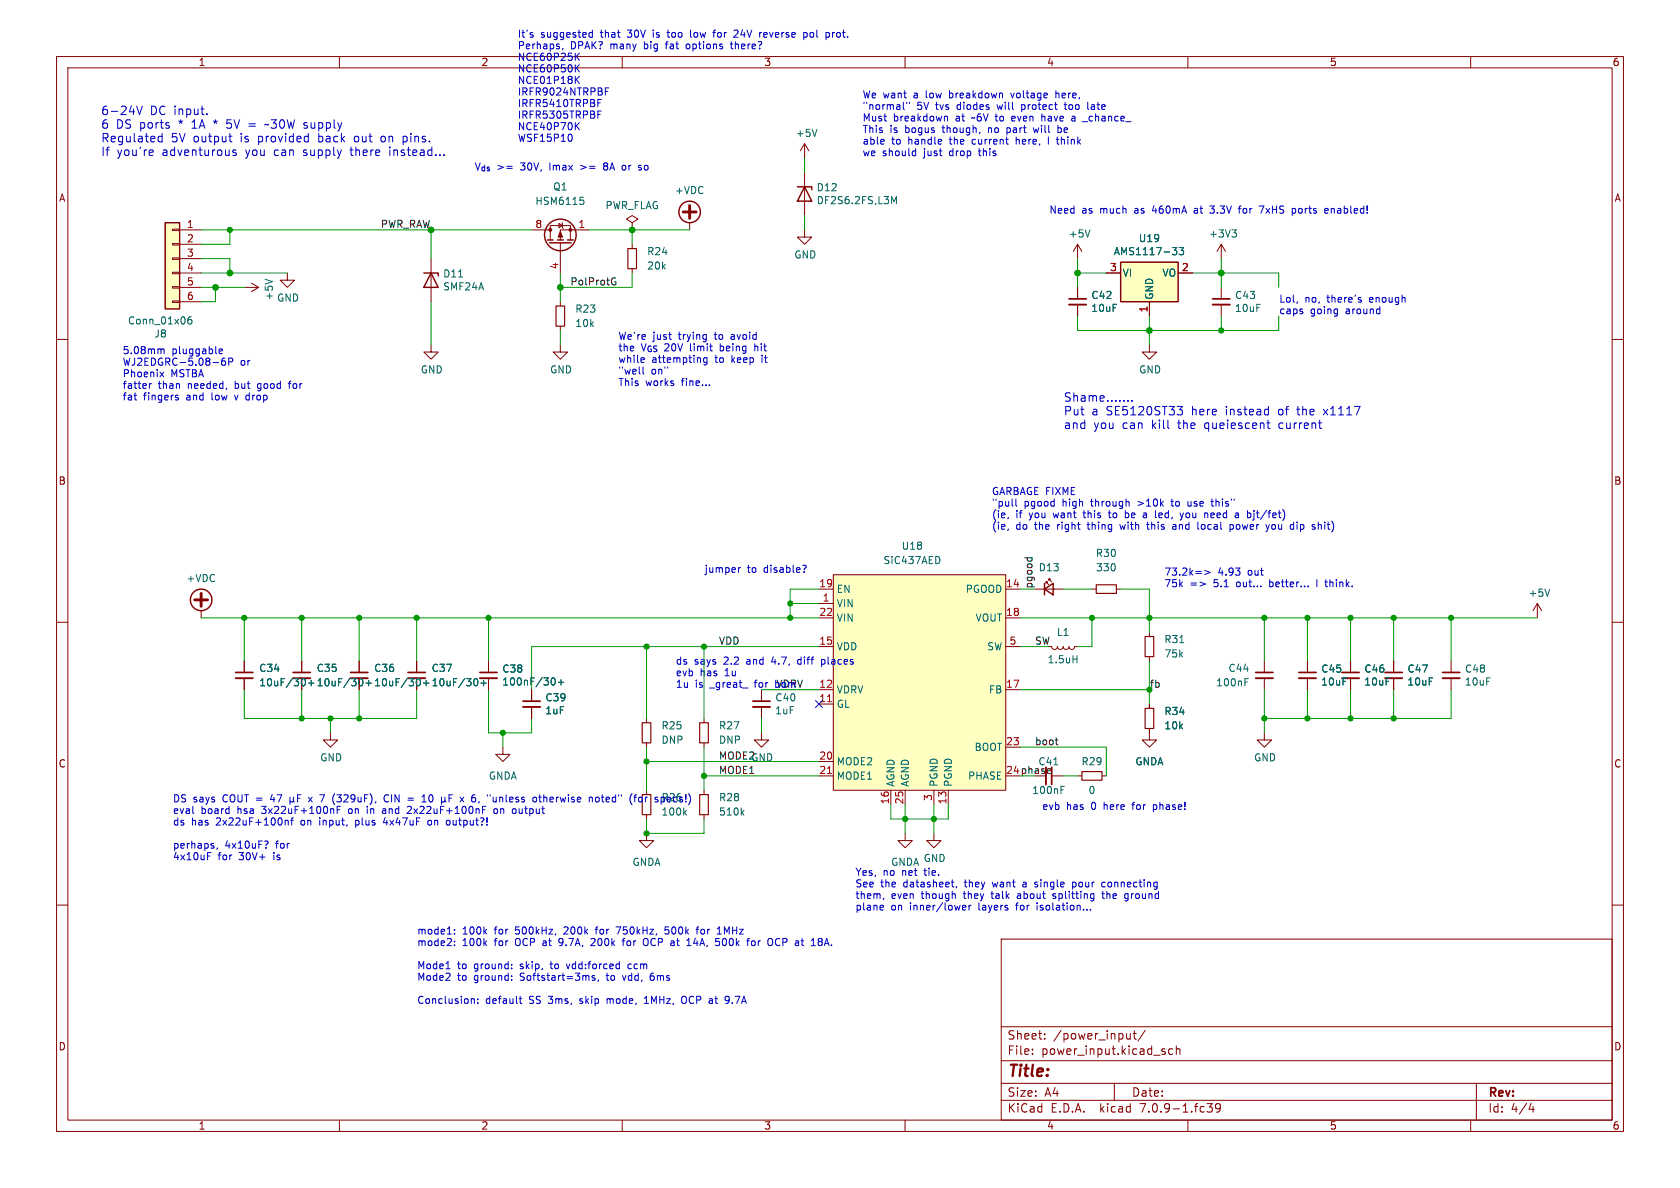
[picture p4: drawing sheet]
<svg xmlns="http://www.w3.org/2000/svg" width="297mm" height="210mm" viewBox="0 0 297 210" stroke-linecap="round" stroke-linejoin="round" font-family="sans-serif">
<defs><g id="words">
<text font-size="2.8" fill="#840000" x="178" y="190.9">Title:</text>
<g font-size="2.1" fill="#0000c2">
<text x="17.8" y="20.4">6-24V</text>
<text x="17.8" y="22.9">6</text>
<text x="20.5" y="22.9">DS ports</text>
<text x="26.5" y="20.4">DC input.</text>
<text x="31.7" y="22.9">*</text>
<text x="34.2" y="22.9">1A *</text>
<text x="40.6" y="22.9">5V =</text>
<text x="47.8" y="22.9">~30W supply</text>
<text x="17.8" y="25.3">Regulated</text>
<text x="17.8" y="27.7">If</text>
<text x="20.6" y="27.7">you're</text>
<text x="28.7" y="27.7">adventurous</text>
<text x="30.2" y="25.3">5V output</text>
<text x="42.7" y="25.3">is</text>
<text x="43.6" y="27.7">you</text>
<text x="45.9" y="25.3">provided</text>
<text x="48.7" y="27.7">can</text>
<text x="54" y="27.7">supply</text>
<text x="56.7" y="25.3">back</text>
<text x="62.6" y="27.7">there</text>
<text x="63.2" y="25.3">out</text>
<text x="68.1" y="25.3">on</text>
<text x="69.6" y="27.7">instead...</text>
<text x="72.1" y="25.3">pins.</text>
<text x="188" y="71.1">Shame.......</text>
<text x="188" y="73.5">Put</text>
<text x="188" y="76">and</text>
<text x="193" y="73.5">a</text>
<text x="193.3" y="76">you</text>
<text x="195.6" y="73.5">SE5120ST33</text>
<text x="198.5" y="76">can</text>
<text x="203.8" y="76">kill</text>
<text x="208.6" y="76">the</text>
<text x="210.8" y="73.5">here</text>
<text x="213.4" y="76">queiescent</text>
<text x="217" y="73.5">instead</text>
<text x="226.4" y="73.5">of</text>
<text x="226.7" y="76">current</text>
<text x="229.9" y="73.5">the</text>
<text x="234.7" y="73.5">x1117</text>
</g>
<g font-size="2.1" fill="#840000">
<text x="178" y="184">Sheet:</text>
<text x="186.2" y="184">/power_input/</text>
<text x="178" y="186.7">File:</text>
<text x="184.1" y="186.7">power_input.kicad_sch</text>
<text x="178" y="196.9">KiCad</text>
<text x="178" y="194.1">Size:</text>
<text x="184.7" y="194.1">A4</text>
<text x="185.7" y="196.9">E.D.A.</text>
<text x="194.6" y="196.9">kicad</text>
<text x="200" y="194.1">Date:</text>
<text x="201.8" y="196.9">7.0.9-1.fc39</text>
<text x="263" y="194.3">Rev:</text>
<text x="263" y="196.9">Id:</text>
<text x="267.1" y="196.9">4/4</text>
</g>
<g font-size="1.8" fill="#840000">
<text x="35" y="11.9">1</text>
<text x="85" y="11.9">2</text>
<text x="135" y="11.9">3</text>
<text x="185" y="11.9">4</text>
<text x="235" y="11.9">5</text>
<text x="285" y="11.9">6</text>
<text x="10.3" y="35.9">A</text>
<text x="285.3" y="35.9">A</text>
<text x="10.3" y="85.9">B</text>
<text x="285.3" y="85.9">B</text>
<text x="55.9" y="121.5">10uF/30+</text>
<text x="10.3" y="135.9">C</text>
<text x="285.3" y="135.9">C</text>
<text x="10.3" y="185.9">D</text>
<text x="285.3" y="185.9">D</text>
<text x="35" y="199.9">1</text>
<text x="85" y="199.9">2</text>
<text x="135" y="199.9">3</text>
<text x="185" y="199.9">4</text>
<text x="235" y="199.9">5</text>
<text x="285" y="199.9">6</text>
</g>
<g font-size="1.8" fill="#0000c2">
<text x="91.4" y="6.7">It's</text>
<text x="91.4" y="8.8">Perhaps,</text>
<text x="91.4" y="10.8">NCE60P25K</text>
<text x="95.6" y="6.7">suggested</text>
<text x="100.8" y="8.8">DPAK?</text>
<text x="106.3" y="6.7">that</text>
<text x="108" y="8.8">many</text>
<text x="111.2" y="6.7">30V</text>
<text x="114.1" y="8.8">big</text>
<text x="115.9" y="6.7">is</text>
<text x="118.2" y="8.8">fat</text>
<text x="118.7" y="6.7">too</text>
<text x="122" y="8.8">options</text>
<text x="122.9" y="6.7">low</text>
<text x="127.2" y="6.7">for</text>
<text x="130.1" y="8.8">there?</text>
<text x="131" y="6.7">24V</text>
<text x="135.7" y="6.7">reverse</text>
<text x="143.7" y="6.7">pol</text>
<text x="147.9" y="6.7">prot.</text>
<text x="91.4" y="12.9">NCE60P50K</text>
<text x="91.4" y="14.9">NCE01P18K</text>
<text x="91.4" y="17">IRFR9024NTRPBF</text>
<text x="152.4" y="17.5">We want</text>
<text x="161.6" y="17.5">a</text>
<text x="164" y="17.5">low</text>
<text x="168.3" y="17.5">breakdown</text>
<text x="179.4" y="17.5">voltage</text>
<text x="187.5" y="17.5">here,</text>
<text x="91.4" y="19">IRFR5410TRPBF</text>
<text x="91.4" y="21.1">IRFR5305TRPBF</text>
<text x="91.4" y="23.1">NCE40P70K</text>
<text x="152.4" y="19.5">&quot;normal&quot;</text>
<text x="152.4" y="21.6">Must</text>
<text x="152.4" y="23.6">This</text>
<text x="157.3" y="23.6">is</text>
<text x="157.9" y="21.6">breakdown</text>
<text x="160.1" y="23.6">bogus</text>
<text x="162.1" y="19.5">5V</text>
<text x="165.6" y="19.5">tvs</text>
<text x="166.9" y="23.6">though,</text>
<text x="169.1" y="21.6">at</text>
<text x="169.5" y="19.5">diodes</text>
<text x="172.1" y="21.6">~6V to</text>
<text x="175.2" y="23.6">no</text>
<text x="176.8" y="19.5">will</text>
<text x="178.6" y="23.6">part</text>
<text x="179.5" y="21.6">even</text>
<text x="181.2" y="19.5">protect</text>
<text x="183.6" y="23.6">will</text>
<text x="185" y="21.6">have</text>
<text x="188.1" y="23.6">be</text>
<text x="189.1" y="19.5">too</text>
<text x="190.5" y="21.6">a</text>
<text x="192.9" y="21.6">_chance_</text>
<text x="193.3" y="19.5">late</text>
<text x="91.4" y="25.2">WSF15P10</text>
<text x="152.4" y="25.6">able</text>
<text x="152.4" y="27.7">we</text>
<text x="156" y="27.7">should</text>
<text x="157.6" y="25.6">to</text>
<text x="160.7" y="25.6">handle</text>
<text x="163.5" y="27.7">just</text>
<text x="168.1" y="27.7">drop</text>
<text x="168.2" y="25.6">the</text>
<text x="172.3" y="25.6">current</text>
<text x="173.5" y="27.7">this</text>
<text x="180.3" y="25.6">here,</text>
<text x="187.9" y="25.6">think</text>
<text x="83.8" y="30.2">V_{ds}</text>
<text x="87.8" y="30.2">&gt;=</text>
<text x="92.1" y="30.2">30V,</text>
<text x="97.4" y="30.2">Imax</text>
<text x="103.1" y="30.2">&gt;=</text>
<text x="107.4" y="30.2">8A</text>
<text x="110.9" y="30.2">or</text>
<text x="114" y="30.2">so</text>
<text x="185.4" y="37.9">Need</text>
<text x="191.2" y="37.9">as</text>
<text x="194.6" y="37.9">much</text>
<text x="200.8" y="37.9">as</text>
<text x="204.2" y="37.9">460mA</text>
<text x="211.8" y="37.9">at</text>
<text x="214.8" y="37.9">3.3V</text>
<text x="220.1" y="37.9">for</text>
<text x="223.9" y="37.9">7xHS</text>
<text x="229.9" y="37.9">ports</text>
<text x="235.9" y="37.9">enabled!</text>
<text x="226.1" y="53.6">Lol,</text>
<text x="230.7" y="53.6">no,</text>
<text x="234.8" y="53.6">there's</text>
<text x="242.4" y="53.6">enough</text>
<text x="226.1" y="55.6">caps</text>
<text x="231.6" y="55.6">going</text>
<text x="238" y="55.6">around</text>
<text x="21.6" y="62.7">5.08mm</text>
<text x="21.6" y="64.7">WJ2EDGRC-5.08-6P</text>
<text x="30.4" y="62.7">pluggable</text>
<text x="42.5" y="64.7">or</text>
<text x="109.2" y="60.2">We're</text>
<text x="109.2" y="62.2">the</text>
<text x="109.2" y="64.2">while</text>
<text x="113.4" y="62.2">V_{GS}</text>
<text x="115.2" y="64.2">attempting</text>
<text x="115.4" y="60.2">just</text>
<text x="117.6" y="62.2">20V</text>
<text x="120.1" y="60.2">trying</text>
<text x="122.3" y="62.2">limit</text>
<text x="126.6" y="64.2">to</text>
<text x="126.6" y="60.2">to</text>
<text x="127.7" y="62.2">being</text>
<text x="129.6" y="64.2">keep</text>
<text x="129.7" y="60.2">avoid</text>
<text x="134.1" y="62.2">hit</text>
<text x="135.1" y="64.2">it</text>
<text x="21.6" y="66.8">Phoenix</text>
<text x="21.6" y="68.8">fatter</text>
<text x="21.6" y="70.9">fat</text>
<text x="25.4" y="70.9">fingers</text>
<text x="28" y="68.8">than</text>
<text x="30.2" y="66.8">MSTBA</text>
<text x="33.1" y="70.9">and</text>
<text x="33.3" y="68.8">needed,</text>
<text x="37.7" y="70.9">low</text>
<text x="41.8" y="68.8">but</text>
<text x="42" y="70.9">v</text>
<text x="44.1" y="70.9">drop</text>
<text x="46" y="68.8">good</text>
<text x="51.8" y="68.8">for</text>
<text x="109.2" y="66.3">&quot;well</text>
<text x="109.2" y="68.3">This</text>
<text x="114.1" y="68.3">works</text>
<text x="115.1" y="66.3">on&quot;</text>
<text x="120.6" y="68.3">fine...</text>
<text x="175.3" y="87.6">GARBAGE FIXME</text>
<text x="175.3" y="89.6">&quot;pull</text>
<text x="181" y="89.6">pgood</text>
<text x="187.9" y="89.6">high</text>
<text x="193.2" y="89.6">through</text>
<text x="201.6" y="89.6">&gt;10k</text>
<text x="207.8" y="89.6">to</text>
<text x="210.8" y="89.6">use</text>
<text x="215.3" y="89.6">this&quot;</text>
<text x="175.3" y="91.7">(ie,</text>
<text x="175.3" y="93.7">(ie,</text>
<text x="179.6" y="91.7">if</text>
<text x="179.6" y="93.7">do</text>
<text x="182.1" y="91.7">you</text>
<text x="183" y="93.7">the</text>
<text x="186.5" y="91.7">want</text>
<text x="187.2" y="93.7">right</text>
<text x="192" y="91.7">this</text>
<text x="192.8" y="93.7">thing</text>
<text x="196.7" y="91.7">to</text>
<text x="198.7" y="93.7">with</text>
<text x="199.8" y="91.7">be</text>
<text x="203.2" y="91.7">a</text>
<text x="203.7" y="93.7">this</text>
<text x="205.5" y="91.7">led,</text>
<text x="208.4" y="93.7">and</text>
<text x="210.2" y="91.7">you</text>
<text x="213" y="93.7">local</text>
<text x="214.6" y="91.7">need</text>
<text x="218.9" y="93.7">power</text>
<text x="220.3" y="91.7">a</text>
<text x="222.6" y="91.7">bjt/fet)</text>
<text x="225.6" y="93.7">you</text>
<text x="230" y="93.7">dip</text>
<text x="234.1" y="93.7">shit)</text>
<text x="124.5" y="101.4">jumper</text>
<text x="132.1" y="101.4">to</text>
<text x="135.1" y="101.4">disable?</text>
<text x="205.7" y="101.8">73.2k=&gt;</text>
<text x="215.3" y="101.8">4.93</text>
<text x="220.7" y="101.8">out</text>
<text x="205.7" y="103.9">75k</text>
<text x="210.4" y="103.9">=&gt;</text>
<text x="214.7" y="103.9">5.1</text>
<text x="218.9" y="103.9">out...</text>
<text x="224.9" y="103.9">better...</text>
<text x="235.2" y="103.9">think.</text>
<text x="119.4" y="117.6">ds</text>
<text x="119.4" y="119.6">evb</text>
<text x="122.7" y="117.6">says</text>
<text x="123.8" y="119.6">has</text>
<text x="128.1" y="117.6">2.2</text>
<text x="128.3" y="119.6">1u</text>
<text x="132.3" y="117.6">and</text>
<text x="136.9" y="117.6">4.7,</text>
<text x="141.7" y="117.6">diff</text>
<text x="146.1" y="117.6">places</text>
<text x="119.4" y="121.7">1u</text>
<text x="122.9" y="121.7">is</text>
<text x="125.7" y="121.7">_great_</text>
<text x="133.7" y="121.7">for</text>
<text x="137.5" y="121.7">bom</text>
<text x="30.5" y="141.9">DS says</text>
<text x="30.5" y="144">eval</text>
<text x="35.5" y="144">board</text>
<text x="39.5" y="141.9">COUT =</text>
<text x="42.1" y="144">hsa</text>
<text x="46.6" y="144">3x22uF+100nF</text>
<text x="48.3" y="141.9">47</text>
<text x="55.5" y="141.9">x</text>
<text x="60" y="141.9">(329uF),</text>
<text x="62.1" y="144">on</text>
<text x="65.5" y="144">in</text>
<text x="68.5" y="144">and</text>
<text x="69.4" y="141.9">CIN</text>
<text x="73.1" y="144">2x22uF+100nF</text>
<text x="73.8" y="141.9">=</text>
<text x="76.5" y="141.9">10</text>
<text x="83.7" y="141.9">x</text>
<text x="88.6" y="144">on</text>
<text x="88.9" y="141.9">&quot;unless</text>
<text x="92.1" y="144">output</text>
<text x="97.1" y="141.9">otherwise</text>
<text x="107.2" y="141.9">noted&quot;</text>
<text x="114.6" y="141.9">(forR26specs!)</text>
<text x="184.1" y="143.3">evb</text>
<text x="188.5" y="143.3">has</text>
<text x="193" y="143.3">0</text>
<text x="195.4" y="143.3">here</text>
<text x="200.7" y="143.3">for</text>
<text x="204.5" y="143.3">phase!</text>
<text x="30.5" y="146">ds</text>
<text x="33.8" y="146">has</text>
<text x="38.3" y="146">2x22uF+100nf</text>
<text x="53.5" y="146">on</text>
<text x="56.9" y="146">input,</text>
<text x="63.5" y="146">plus</text>
<text x="68.6" y="146">4x47uF</text>
<text x="76.7" y="146">on</text>
<text x="80.2" y="146">output?!</text>
<text x="30.5" y="150.1">perhaps,</text>
<text x="30.5" y="152.2">4x10uF</text>
<text x="38.5" y="152.2">for</text>
<text x="39.8" y="150.1">4x10uF?</text>
<text x="42.4" y="152.2">30V+</text>
<text x="48.6" y="152.2">is</text>
<text x="48.9" y="150.1">for</text>
<text x="151.1" y="154.9">Yes,</text>
<text x="156.1" y="154.9">no</text>
<text x="159.6" y="154.9">net</text>
<text x="163.7" y="154.9">tie.</text>
<text x="151.1" y="157">See</text>
<text x="151.1" y="159">them,</text>
<text x="151.1" y="161">plane</text>
<text x="155.7" y="157">the</text>
<text x="157.5" y="161">on</text>
<text x="157.6" y="159">even</text>
<text x="159.8" y="157">datasheet,</text>
<text x="161" y="161">inner/lower</text>
<text x="163" y="159">though</text>
<text x="170.7" y="159">they</text>
<text x="170.8" y="157">they</text>
<text x="173.3" y="161">layers</text>
<text x="175.8" y="159">talk</text>
<text x="176" y="157">want</text>
<text x="180.1" y="161">for</text>
<text x="180.5" y="159">about</text>
<text x="181.5" y="157">a</text>
<text x="183.8" y="157">single</text>
<text x="184" y="161">isolation...</text>
<text x="187" y="159">splitting</text>
<text x="190.7" y="157">pour</text>
<text x="196" y="159">the</text>
<text x="196.1" y="157">connecting</text>
<text x="200.1" y="159">ground</text>
<text x="73.7" y="165.3">mode1:</text>
<text x="73.7" y="167.3">mode2:</text>
<text x="81.7" y="165.3">100k</text>
<text x="81.7" y="167.3">100k</text>
<text x="87.6" y="165.3">for</text>
<text x="87.6" y="167.3">for</text>
<text x="91.4" y="165.3">500kHz,</text>
<text x="91.4" y="167.3">OCP at</text>
<text x="99.5" y="167.3">9.7A,</text>
<text x="100.2" y="165.3">200k</text>
<text x="105.4" y="167.3">200k</text>
<text x="106" y="165.3">for</text>
<text x="109.8" y="165.3">750kHz,</text>
<text x="111.2" y="167.3">for</text>
<text x="115" y="167.3">OCP at</text>
<text x="118.6" y="165.3">500k</text>
<text x="123.1" y="167.3">14A,</text>
<text x="124.5" y="165.3">for</text>
<text x="128.3" y="165.3">1MHz</text>
<text x="128.4" y="167.3">500k</text>
<text x="134.2" y="167.3">for</text>
<text x="138" y="167.3">OCP at</text>
<text x="146.1" y="167.3">18A.</text>
<text x="73.7" y="171.4">Mode1</text>
<text x="73.7" y="173.5">Mode2</text>
<text x="80.9" y="171.4">to</text>
<text x="80.9" y="173.5">to</text>
<text x="83.9" y="171.4">ground:</text>
<text x="83.9" y="173.5">ground:</text>
<text x="92.2" y="171.4">skip,</text>
<text x="92.2" y="173.5">Softstart=3ms,</text>
<text x="97.8" y="171.4">to</text>
<text x="100.9" y="171.4">vdd:forced</text>
<text x="107.7" y="173.5">to</text>
<text x="110.8" y="173.5">vdd,</text>
<text x="111.9" y="171.4">ccm</text>
<text x="115.8" y="173.5">6ms</text>
<text x="73.7" y="177.6">Conclusion:</text>
<text x="85.8" y="177.6">default</text>
<text x="93.7" y="177.6">SS 3ms,</text>
<text x="103" y="177.6">skip</text>
<text x="107.9" y="177.6">mode,</text>
<text x="114.8" y="177.6">1MHz,</text>
<text x="121.6" y="177.6">OCP at</text>
<text x="129.7" y="177.6">9.7A</text>
</g>
<g font-size="1.8" fill="#006464">
<text x="140.6" y="24.4">+5V</text>
<text x="97.7" y="33.9">Q1</text>
<text x="119.2" y="34.5">+VDC</text>
<text x="144.3" y="34">D12</text>
<text x="94.5" y="36.4">HSM6115</text>
<text x="106.9" y="37.2">PWR_FLAG</text>
<text x="144.3" y="36.3">DF2S6.2FS,L3M</text>
<text x="114.3" y="47.9">20k</text>
<text x="114.3" y="45.3">R24</text>
<text x="140.3" y="45.9">GND</text>
<text x="188.8" y="42.2">+5V</text>
<text x="196.8" y="45.3">AMS1117-33</text>
<text x="201.2" y="43">U19</text>
<text x="213.6" y="42.2">+3V3</text>
<text x="48.4" y="53.2" transform="rotate(-90 48.4 53.2)">+5V</text>
<text x="48.9" y="53.5">GND</text>
<text x="78.2" y="51.5">SMF24A</text>
<text x="78.2" y="49.3">D11</text>
<text x="192.8" y="53.1">C42</text>
<text x="198.4" y="49.1">VI</text>
<text x="204.1" y="53.1" transform="rotate(-90 204.1 53.1)">GND</text>
<text x="205.4" y="49.1">VO</text>
<text x="218.2" y="53.1">C43</text>
<text x="22.5" y="57.6">Conn_01x06</text>
<text x="27.2" y="59.9">J8</text>
<text x="101.6" y="58">10k</text>
<text x="101.6" y="55.5">R23</text>
<text x="192.8" y="55.3">10uF</text>
<text x="218.2" y="55.3">10uF</text>
<text x="74.3" y="66.2">GND</text>
<text x="97.2" y="66.2">GND</text>
<text x="201.3" y="66.2">GND</text>
<text x="156.1" y="99.9">SiC437AED</text>
<text x="159.3" y="97.4">U18</text>
<text x="183.5" y="101.2">D13</text>
<text x="193.6" y="98.7">R30</text>
<text x="193.7" y="101.2">330</text>
<text x="32.9" y="103.1">+VDC</text>
<text x="147.8" y="105">EN</text>
<text x="147.8" y="107.5">VIN</text>
<text x="170.6" y="105">PGOOD</text>
<text x="270.1" y="105.7">+5V</text>
<text x="147.8" y="110.1">VIN</text>
<text x="172.4" y="110.1">VOUT</text>
<text x="186.7" y="112.6">L1</text>
<text x="205.7" y="113.9">R31</text>
<text x="45.7" y="119">C34</text>
<text x="55.9" y="119">C35</text>
<text x="66" y="119">C36</text>
<text x="76.2" y="119">C37</text>
<text x="88.7" y="119.1">C38</text>
<text x="147.8" y="115.2">VDD</text>
<text x="174.4" y="115.2">SW</text>
<text x="185.1" y="117.5">1.5uH</text>
<text x="205.7" y="116.4">75k</text>
<text x="217.1" y="119">C44</text>
<text x="233.5" y="119.1">C45</text>
<text x="241.1" y="119.1">C46</text>
<text x="248.7" y="119.1">C47</text>
<text x="258.9" y="119.1">C48</text>
<text x="45.7" y="121.5">10uF/30+</text>
<text x="66" y="121.5">10uF/30+</text>
<text x="76.2" y="121.5">10uF/30+</text>
<text x="88.7" y="121.4">100nF/30+</text>
<text x="96.3" y="124.2">C39</text>
<text x="137" y="124.2">C40</text>
<text x="147.8" y="125.3">GL</text>
<text x="147.8" y="122.8">VDRV</text>
<text x="174.7" y="122.8">FB</text>
<text x="214.9" y="121.5">100nF</text>
<text x="233.5" y="121.4">10uF</text>
<text x="241.1" y="121.4">10uF</text>
<text x="248.7" y="121.4">10uF</text>
<text x="258.9" y="121.4">10uF</text>
<text x="96.3" y="126.5">1uF</text>
<text x="116.8" y="131.7">DNP</text>
<text x="116.8" y="129.1">R25</text>
<text x="127" y="131.7">DNP</text>
<text x="127" y="129.1">R27</text>
<text x="136.9" y="126.5">1uF</text>
<text x="205.7" y="129.1">10k</text>
<text x="205.7" y="126.6">R34</text>
<text x="56.5" y="134.8">GND</text>
<text x="147.8" y="135.5">MODE2</text>
<text x="172.2" y="132.9">BOOT</text>
<text x="191.1" y="135.5">R29</text>
<text x="200.6" y="135.5">GNDA</text>
<text x="221.6" y="134.8">GND</text>
<text x="86.3" y="138">GNDA</text>
<text x="127" y="141.8">R28</text>
<text x="147.8" y="138">MODE1</text>
<text x="158.3" y="139.2" transform="rotate(-90 158.3 139.2)">AGND</text>
<text x="160.9" y="139.2" transform="rotate(-90 160.9 139.2)">AGND</text>
<text x="166" y="139.2" transform="rotate(-90 166 139.2)">PGND</text>
<text x="168.5" y="139.2" transform="rotate(-90 168.5 139.2)">PGND</text>
<text x="171" y="138">PHASE</text>
<text x="182.4" y="140.6">100nF</text>
<text x="192.3" y="140.6">0</text>
<text x="116.8" y="144.4">100k</text>
<text x="127" y="144.4">510k</text>
<text x="111.7" y="153.3">GNDA</text>
<text x="157.4" y="153.3">GNDA</text>
<text x="163.2" y="152.6">GND</text>
</g>
<g font-size="1.8" fill="#a90000">
<text x="32.9" y="40.4">1</text>
<text x="94.5" y="40.4">8</text>
<text x="102.2" y="40.4">1</text>
<text x="32.9" y="42.9">2</text>
<text x="32.9" y="45.5">3</text>
<text x="98.8" y="47.7" transform="rotate(-90 98.8 47.7)">4</text>
<text x="32.9" y="48">4</text>
<text x="32.9" y="50.5">5</text>
<text x="32.9" y="53.1">6</text>
<text x="196.1" y="48">3</text>
<text x="208.8" y="48">2</text>
<text x="202.9" y="55.3" transform="rotate(-90 202.9 55.3)">1</text>
<text x="144.7" y="103.9">19</text>
<text x="145.3" y="106.4">1</text>
<text x="177.8" y="103.9">14</text>
<text x="144.7" y="109">22</text>
<text x="177.8" y="109">18</text>
<text x="144.7" y="114">15</text>
<text x="178.4" y="114">5</text>
<text x="144.7" y="124.2">11</text>
<text x="144.7" y="121.7">12</text>
<text x="177.8" y="121.7">17</text>
<text x="177.8" y="131.8">23</text>
<text x="144.7" y="134.4">20</text>
<text x="144.7" y="136.9">21</text>
<text x="157.2" y="142.3" transform="rotate(-90 157.2 142.3)">16</text>
<text x="159.8" y="142.3" transform="rotate(-90 159.8 142.3)">25</text>
<text x="164.8" y="141.7" transform="rotate(-90 164.8 141.7)">3</text>
<text x="167.4" y="142.3" transform="rotate(-90 167.4 142.3)">13</text>
</g>
<g font-size="1.8" fill="#009600">
<text x="67.2" y="40.4">PWR_RAW</text>
<text x="177.8" y="136.9">24 phase</text>
</g>
<g font-size="1.8" fill="#0f0f0f">
<text x="100.7" y="50.5">PolProtG</text>
<text x="182.6" y="104.1" transform="rotate(-90 182.6 104.1)">pgood</text>
<text x="127" y="114">VDD</text>
<text x="182.9" y="114">SW</text>
<text x="203.2" y="121.7">fb</text>
<text x="182.9" y="131.8">boot</text>
<text x="127" y="136.9">MODE1</text>
<text x="127" y="134.4">MODE2GND</text>
<text x="183.5" y="135.5">C41</text>
</g>
</g></defs>
<g fill="none" stroke="#840000" stroke-width=".18">
<path d="M10 10h277v190h-277zM12 12h273v186h-273zM60 10v2M110 10v2M160 10v2M210 10v2M260 10v2M98.8 39.5l.6 .4-.6 .4zM99.3 39.4l.1 .1v.8l.2 .1M111.8 39.4l1-.7-1-.6-1.1 .6 1.1 .7v1.2M121.9 39.4v1.2M142.2 25.4l-.7 1.3"/>
<path d="M142.2 25.4v2.5M142.2 30.5v7.6M142.2 25.4l.8 1.3M10 60h2M30.5 53.2h1.2v.3h-1.2zM30.5 50.7h1.2v.2h-1.2zM30.5 48.1h1.2v.3h-1.2zM30.5 45.6h1.2v.2h-1.2zM30.5 43.1h1.2v.2h-1.2zM30.5 40.5h1.2v.3h-1.2zM31.7 40.6h3.9M31.7 50.8h3.9"/>
<path d="M31.7 43.2h3.9M31.7 45.7h3.9M31.7 48.3h3.9M31.7 53.3h3.9M43.2 50.8h2.5M44.4 50l1.3 .8M45.7 50.8l-1.3 .8M50.8 48.3v1.2h1.3l-1.3 1.3-1.3-1.3h1.3M76.2 45.7v7.6M94 40.6h3.3M97.3 42.4v-2.5h3.5v2.5M99.1 42.9v5.4"/>
<path d="M99.1 53.3v.8M99.1 57.7v.7M104.1 40.6h-5v1.8M111.8 40.6h.1M111.8 43.2v.7M111.8 47.5v.8M142.2 40.6v1.3h1.3l-1.3 1.3-1.2-1.3h1.2M190.5 43.2l-.8 1.3M190.5 43.2v2.5M190.5 50.8v2M190.5 53.8v2.1M190.5 43.2l.8 1.3"/>
<path d="M195.6 48.3h2.5M203.2 53.3v2.6M208.3 48.3h2.5M215.9 43.2v2.5M215.9 50.8v2M215.9 53.8v2.1M215.9 43.2l-.8 1.3M215.9 43.2l.8 1.3M285 60h2M76.2 61v1.2h1.3l-1.3 1.3-1.3-1.3h1.3M99.1 61v1.2h1.2l-1.2 1.3-1.3-1.3h1.3M203.2 61v1.2h1.3l-1.3 1.3-1.3-1.3h1.3"/>
<path d="M10 110h2M35.6 108v1.2M43.2 116.8v2.1M43.2 119.9v2M53.3 116.8v2.1M63.5 116.8v2.1M73.7 116.8v2.1M86.4 116.8v2.1M86.4 119.9v2M144.8 104.1h2.5M144.8 114.3h2.5M144.8 106.7h2.5"/>
<path d="M144.8 109.2h2.5M147.3 101.6h30.5v38.1h-30.5zM177.8 104.1h2.5M177.8 114.3h2.5M177.8 109.2h2.5M182.9 104.1h5.1M184.9 103.1v-.2h.3h-.3l.5 .5M185.4 102.6v-.2h.3h-.3l.5 .5M185.9 114.3l.2 .3 .3 .2 .4-.1 .1-.4 .2 .3 .3 .2 .4-.1 .2-.4 .1 .3 .4 .2 .3-.1 .2-.4 .1 .3 .4 .2 .3-.1 .2-.4h.5M193 104.1h.8M197.4 104.1h.7M203.2 111.8v.7"/>
<path d="M203.2 116.1v.7M223.5 116.8v2.1M223.5 119.9v2M231.1 116.8v2.1M231.1 119.9v2M238.8 116.8v2.1M238.8 119.9v2M246.4 116.8v2.1M246.4 119.9v2M256.5 116.8v2.1M256.5 119.9v2M271.8 106.7l-.8 1.3"/>
<path d="M271.8 106.7v2.5M271.8 106.7l.7 1.3M285 110h2M58.4 129.5v1.3h1.3l-1.3 1.3-1.3-1.3h1.3M88.9 132.1v1.3h1.3l-1.3 1.2-1.3-1.2h1.3M94 121.9v2.1M94 125v2M114.3 127v.8M114.3 131.3v.8M114.3 139.7v.8M124.5 127v.8M124.5 131.3v.8"/>
<path d="M124.5 139.7v.8M134.6 129.5v1.3h1.3l-1.3 1.3-1.3-1.3h1.3M134.6 121.9v2.1M134.6 125v2M144.8 137.2h2.5M144.8 124.5h2.5M144.8 121.9h2.5M144.8 134.6h2.5M157.5 139.7v2.5M160 139.7v2.5M165.1 139.7v2.5M167.6 139.7v2.5"/>
<path d="M177.8 121.9h2.5M177.8 132.1h2.5M185.9 137.2h2.1M190.5 137.2h.8M194.8 137.2h.8M203.2 128.8v2h1.3l-1.3 1.3-1.3-1.3h1.3M203.2 124.5v.7M223.5 129.5v1.3h1.3l-1.3 1.3-1.3-1.3h1.3M10 160h2M114.3 147.3v1.3h1.3l-1.3 1.3-1.3-1.3h1.3M114.3 144v.8M124.5 144v.8"/>
<path d="M160 147.3v1.3h1.3l-1.3 1.3-1.3-1.3h1.3M165.1 147.3v1.3h1.3l-1.3 1.3-1.3-1.3h1.3M285 160h2M177 166h108v32h-108zM60 198v2M110 198v2M160 198v2M177 194.5h108M177 191.5h108M177 187.5h108M177 181.5h108M182.5 186.3v.1"/>
<path d="M182.5 185.5v.1M184.7 183.6v.1M184.7 182.8v.1M197 191.5v3M199.8 182.7v1M199.8 183.6l-.4 .1M200.3 182.7h.6M200.5 182.2v1.3l.4 .2M202.5 182.1l-1.3 2M205.8 185.9l.2 .2-.2 .3M205.8 185.4l.2 .1M207.3 185.5l-.4-.1-.3 .3v.4l.1 .2h.6"/>
<path d="M208 185.5l.2-.1 .3 .1 .1 .9M208 184.9v1.5M210 198v2M213.4 195.1h.9l-.5 .6 .4 .1v.7l-.2 .1-.5-.1M215.7 195.7l-.2 .3h-.3l-.3-.3 .1-.5 .5-.1 .2 .1a.99 .99 0 0 1-.4 1.4h-.3M260 198v2M261 191.5v6.5M270.7 195l-.4 1.1h.9M271 195.6v1"/>
</g>
<path d="M98.3 54.1h1.5v3.6h-1.5zM111 43.9h1.5v3.6h-1.5zM193.8 103.4h3.6v1.5h-3.6zM202.4 112.5h1.6v3.6h-1.6zM113.5 127.8h1.6v3.5h-1.6zM123.7 127.8h1.5v3.5h-1.5zM191.3 136.4h3.5v1.5h-3.5zM202.4 125.2h1.6v3.6h-1.6zM113.5 140.5h1.6v3.5h-1.6zM123.7 140.5h1.5v3.5h-1.5z" fill="none" stroke="#840000" stroke-width=".2"/>
<g fill="none" stroke="#840000" stroke-width=".33">
<path d="M189 53.8h3M214.4 53.8h3M41.7 119.9h3M51.8 119.9h3.1M62 119.9h3M72.1 119.9h3.1M84.8 119.9h3.1M222 119.9h3M229.6 119.9h3.1M237.2 119.9h3.1M244.9 119.9h3M255 119.9h3.1"/>
<path d="M92.5 125h3M133.1 125h3M184.9 135.6v3.1"/>
</g>
<g fill="none" stroke="#840000" stroke-width=".3">
<path d="M189 52.8h3M214.4 52.8h3M41.7 118.9h3M51.8 118.9h3.1M62 118.9h3M72.1 118.9h3.1M84.8 118.9h3.1M222 118.9h3M229.6 118.9h3.1M237.2 118.9h3.1M244.9 118.9h3M255 118.9h3.1"/>
<path d="M92.5 124h3M133.1 124h3M185.9 135.6v3.1"/>
</g>
<g fill="none" stroke="#006464" stroke-width=".18">
<path d="M102.6 34.9h.6M102.7 35.4h.3l.2 .2-.1 .5h-.4M144.4 22.9l-.4 1.2M157.6 34.7l.5 .9 .4-.9v1.3M33.8 56l-.4 .1a.86 .86 0 0 0 0 1.2l.5-.1v-.5l-.2-.2h-.4l-.1 .2M46.9 49.4l1.3 .4M81.1 49h.7M192.7 40.6l-.4 1.3M207.3 43.8h.7l-.4 .4 .4 .2v.4l-.2 .2h-.4M208.5 43.8h.7l-.4 .4 .4 .2v.5l-.2 .1-.5-.1M217.8 40.6h.8l-.4 .5M218.3 41.1l.3 .3v.3l-.3 .2"/>
<path d="M166 98.6l.2 .3-.2 .6M53.7 120a.79 .79 0 0 1 0 1.2M63.9 120a.79 .79 0 0 1 0 1.2M74 120a.79 .79 0 0 1 0 1.2M84.2 120a.79 .79 0 0 1 0 1.2M97.7 119.8a.68 .68 0 0 1 .5 .7 .68 .68 0 0 1-.5 .6M189.7 116.5h.7M190.4 115.9v1.3M208.6 113.6h.7M220.1 120h.6M274 104.1l-.4 1.3M54.5 120.8h1"/>
<path d="M55 120.3v.9M64.7 120.8h1M65.2 120.3v.9M74.9 120.8h.9M75.3 120.3v.9M85 120.8h1M85.5 120.3v.9M98.7 120.6h1M99.2 120.1v1M186.3 135.2h.7M187.6 139.6h.4M187.6 139h.6"/>
<path d="M220.1 120.6h.4M121 143.6l.4 .5M121.4 143.2l-.5 .5M131.2 143.6l.3 .5M131.5 143.2l-.5 .5"/>
</g>
<g fill="#ffffc2" stroke="#ffffc2" stroke-width=".18">
<path d="M147.3 101.6h30.5v38.1h-30.5z"/>
<path d="M29.2 39.4h2.5v15.2h-2.5z"/>
<path d="M198.1 46.4h10.2v6.9h-10.2z"/>
</g>
<path d="M146.3 124h.7M146.3 136.7h.7" fill="none" stroke="#a90000" stroke-width=".18"/>
<g fill="none" stroke="#840000" stroke-width=".25">
<path d="M29.2 39.4h2.5v15.2h-2.5zM141 33h2.5v.5M142.2 33l1.3 2.6h-2.5zM74.9 48.3h2.6v.5M76.2 48.3l1.3 2.5h-2.6zM96.8 42.4h1M97.2 42.9h3.8M98.6 42.4h1M100.3 42.4h1M198.1 46.4h10.2v6.9h-10.2zM184.7 104.1l1.5-1v2.1zM184.7 103.1v2.1"/>
<circle cx="121.9" cy="37.5" r="1.9"/>
<circle cx="99.1" cy="41.5" r="2.79"/>
<circle cx="35.6" cy="106" r="1.9"/>
</g>
<g fill="#840000" stroke="#840000" stroke-width=".18">
<path d="M99.1 40.9l.3 1h-.7z"/>
<circle cx="100.8" cy="40.6" r=".25"/>
<circle cx="97.3" cy="40.6" r=".25"/>
</g>
<path d="M120.8 37.5h2.3M121.9 36.3v2.3M34.4 106h2.3M35.6 104.9v2.3" fill="none" stroke="#840000" stroke-width=".51"/>
<path d="M108.3 49.2h.5M108.6 49.8h.3v.5l-.3 .1-.3-.1M181.2 98.6h1.3M181.7 98.6l-.1 .1M182.4 98.6l.1 .1M141.9 120.2l-.5 1.3M185.8 136.1v.1l-.6 .1M186.5 130.8h.5M186.8 131.6l.2 .1" fill="none" stroke="#0f0f0f" stroke-width=".18"/>
<g fill="none" stroke="#0000c2" stroke-width=".18">
<path d="M24.2 18.8l.5 1.5 .5-1.5M94.1 6.2l.2 .1-.2 .3M94.1 5.7l.1 .1M99.5 8.6l-.1 .2M101.9 9.9l.5 .8M101.9 12l.5 .7M101.9 14l.5 .8M102.4 9.4l-.7 .7M102.4 11.4l-.7 .8M102.4 13.5l-.7 .7M104.2 6.5h.5M104.2 5.8h.5"/>
<path d="M104.7 5.3v1.3M105.7 18.2h.4M105.7 19.6h.6M107 16.1h.4M107 15.5h.6M117.9 5.7h.5M118.1 5.3v1.2M121.4 7.8l-.1 .2 .1 .6M122.1 5.3v1.1l.2 .2M126 5.7h.5M126.5 5.3l-.3 .2v1.1M129.1 7.8h.5"/>
<path d="M129.3 7.4v1l.3 .2M129.8 5.4l.4-.1 .3 .3M130.5 5.7l-.8 .9h.8M135.4 5.7h-.2l-.2 .2 .1 .6 .3 .1M135.6 6l-.6 .2M142.1 5.8l.4-.1 .2 .3-.1 .5h-.5M143.2 5.9v.6M146.6 5.9v.6M147.2 5.7v.9M147.4 5.7l-.2 .3M159.7 18.1v1.1l.2 .1M160.3 18.1v.2"/>
<path d="M160.8 18.1v.2M178.7 16.5l.3 .8M180.6 18.5v1.3M180.6 19.3h.1M180.7 18.5l-.1 .1M186.7 16v1.3M187 16.5l-.3 .1M188.1 18.5h.5M188.3 18.1v1.1l.3 .1M192.3 18.1v1.1l.2 .1M26.9 26.5l.2 .4-.7 .1M27 27.4l-.1 .1"/>
<path d="M28.7 23.6v1.5M28.7 24.2l-.5-.1-.3 .3v.4l.2 .2h.6M36.6 20.1v.2M40.4 24.1h.6M40.7 24.9l.3 .2M41.7 26.6l-.3-.1-.2 .2v.2l.5 .2v.3h-.5M46.8 22.1l.2-.1 .3 .1M61.9 26.5h.5M67.4 24.2v.7M68.9 26v.1M68.9 26.5v1M71.3 25l.4 .1"/>
<path d="M71.3 24.1v1.5M71.7 24.1l-.4 .1M89.6 29.4h1M89.6 29.8h1M101 23.8l.2 .4-.2 .7M101.9 22.2l.5 .7M102.4 21.7l-.7 .7M105.7 20.2h.4M106.9 28.8l-.2 .2 .2 .3-.1 .2-.1 .3 .2 .3M110.1 30l.3 .1M110.4 29.2l-.3 .1M112.9 29.3h.5"/>
<path d="M112.9 29.6l.5 .2M113.4 29.9l-.2 .2h-.2M156.2 24.7l.1 .2-.6 .2M161.5 26.7h.4M161.9 26.3v1.2M161.9 27.5h-.4M167 20.6h.4l.1 .8M178 22.6v1.3M178 23.4h.1M178.1 22.6l-.1 .1M179 20.5l-.1 .2v.5l.1 .2M179.5 20.8l-.6 .2"/>
<path d="M179.7 24.2v1.3M179.8 24.6l-.1 .2M182.7 22.6l.2 .8 .3-.6M184.2 20.1v1.3M184.6 20.5l-.4 .2M185.3 24.2v1.3M186.7 24.6h.5M186.9 24.2v1.1l.3 .2M187 22.2v1.2M187 22.7l.4-.1 .2 .1M187.6 23.3l-.2 .1h-.4M189.5 20.6h.5"/>
<path d="M190.1 20.8l-.5 .1-.1 .2 .1 .3 .5-.1M191.3 21.5h1M211.3 36.8l-.1 .1M211.3 37.2l-.2 .2 .2 .3M213.9 36.4h.8l-.5 .5h.2M213.9 37.6l.5 .1M218.9 36.8h.5M219.4 36.4l-.3 .2v1.1M222.6 36.4h.8l-.5 1.3M228.6 36.8h.2l.3 .3-.1 .5-.4 .1M234.3 37.6h.4M234.3 36.9l.3-.1 .2 .3-.6 .2"/>
<path d="M240.5 53l.2 .2-.2 .2M240.5 52.6h.1M23.7 69.9h.5M24 70.7h.2M26.4 67.8v.9M26.8 67.8l-.4 .3M28.3 65.8l.6 .8M28.5 61.9l.1-.2h.3l.1 .8M28.9 65.8l-.6 .8M31.2 69.9h.3M31.2 70.3h.3v.2l-.1 .2h-.3M38.7 62.1l.6-.1v-.3h-.4l-.2 .2 .1 .6h.5"/>
<path d="M39.8 63.3l-.4 .1a.86 .86 0 0 0 0 1.2l.4-.1 .1-.5-.2-.2h-.3l-.2 .2M40.4 64l.6-.1 .2-.2-.1-.3-.7-.1v1.3M43.5 70.5l.1 .1M43.6 69.9l-.1 .2M51 67.8h.4M51.2 67.5l-.1 1.2M113.7 64.9v1l.2 .2M113.7 63.2l.2 .3-.6 .2M113.9 64l-.2 .1M125 63.2v1.1l-.3 .2-.3-.1M125 63.3l-.4-.1-.2 .3 .1 .5h.5M125.4 68v.2"/>
<path d="M133.4 60.8v1.2M133.6 61.2l-.2 .1M199.4 70.8v.1M200.1 70.8v.1M208.1 71.8h.9l-.5 .6 .5 .2v.5l-.2 .2h-.5M224 74.8h.5M224.2 74.3v1.2l.3 .3M229.2 72.3h.6M233.9 72.3l.8 1M234.7 72.3l-.8 1M142 99.9h.3l.2 .2v.2l-.3 .2M178.3 91.5l-.2 .2"/>
<path d="M178.3 93.5l-.2 .2M179.6 88.2v1.1l.2 .2M195.9 90.7h.5M196.1 90.3l.1 1.2M198 92.7l.2 .9M198.9 90.3v1.2M198.9 91.5h.4M199.3 90.7h-.4M202.3 90.7h.3M202.7 91.5h-.4M202.7 91h-.4M202.7 92.7h.5"/>
<path d="M202.9 92.3v1.1l.3 .2M205.1 90.7l-.2 .2v.4l.2 .2M205.5 91l-.6 .1M207 88.6h.5M207.2 88.2v1.2M207.4 92.8h.4M207.9 93l-.4 .1-.2 .2 .2 .3 .4-.1M208.6 90.7l.3 .8M208.9 91.5l-.1 .3M209.2 90.7l-.3 .8M210 88.6v.7l.4 .2M211.8 93.5l.1 .1"/>
<path d="M212.5 92.8l-.1 .2 .1 .5M214.1 88.6h.4M214.1 90.7v.8M214.2 88.2v1.1l.3 .2M214.7 91l-.6 .1M217.5 92.8l.3-.1 .3 .3-.2 .5h-.4M217.5 92.7v1.3M224.4 92.7l-.3 .9M225.1 92.7l-.3 .3v.3l.3 .3M229.3 92.3v.1M229.3 92.7v.9M233.1 92.3v1.3"/>
<path d="M233.5 92.8l-.3-.1-.1 .1M130.5 100.3v.9M130.9 100.3l-.4 .3M141.1 116.6l-.1 .2 .1 .6M145.2 116.6v1.2M145.2 117.4h.4M145.6 116.6h-.4M212.1 102.9l1 .3-1 .4M213 100.8l.9 .4-.9 .4M232.8 102.5v1.2M234.2 102.9h.5M234.4 102.5v1l.3 .2"/>
<path d="M34.1 143.7l.2 .1M36.7 151.3h.4M37.8 149.6v.3M38.4 149.9l-.1 .2M46.9 148.7h.3l.2 .2-.1 .2-.2 .2M50.4 145v.9M50.4 145.1l.2-.1 .3 .1 .1 .8M51.3 140.9v1.3M51.3 141.6l.1 .2h.3l.2-.2M51.4 145h.5M51.7 144.6l-.1 .2v1.1M51.9 141.6l.1 .2"/>
<path d="M51.9 140.9v.7M52.6 141.1h.4M53.2 140.5h-.6v1.3M54.5 140.9l.7 .9M55.2 140.9l-.7 .9M56.5 140.5h.9l-.6 1.3M59.2 140.3a1.46 1.46 0 0 0 0 1.9M59.6 143.1h.4M59.6 142.5v1.3M62.9 145v1.3M62.9 145.8l.1 .1M63 145l-.1 .1"/>
<path d="M64.9 143v.8M68 143h-.3M68.1 144.5l-.3 .9h.8M68.1 143.3h-.3l-.2 .2 .1 .2 .4 .1M68.7 140.6a.6 .6 0 0 0-.9 .4 .6 .6 0 0 0 .6 .8l.3-.2M72.1 141.1h1M72.1 141.5h1M72.2 142.5l-.2 .2M72.5 142.5l.1 .1M72.7 143.1l-.8 .7h.8M74.8 140.7l.2-.2v1.3M76.1 140.5a.79 .79 0 0 0 0 1.3"/>
<path d="M76.2 145.1l-.3-.1-.3 .2 .1 .5 .2 .2 .3-.1M79.1 145l.3 .1 .2 .1-.1 .5-.4 .2M79.4 141.1h.4M80 140.5h-.6v1.3M81.3 140.9l.7 .9M82 140.9l-.7 .9M85.3 143.1h.4M85.3 142.5h.6M86.2 140.5v.2M86.6 140.5v.2M87.2 140.9v.8l.3 .1 .2-.2M87.4 143.1l.1-.1 .4 .1 .1 .5-.2 .1-.3 .1-.1-.1z"/>
<path d="M87.7 140.9v.9M88.3 140.9v.9M88.4 141h-.1M91 143l.2 .2v.4l-.2 .2M95.2 140.9h.5M95.4 140.5v1.1l.3 .2M96.1 140.5v1.3M96.6 141l-.3-.1-.2 .1M105.3 141l.2-.1 .4 .1v.5l-.1 .2-.3 .1-.2-.2zM106.3 140.9h.5M106.5 140.5v1.1l.3 .2M112.9 141l.2-.1 .4 .1 .1 .5-.2 .2-.3 .1-.2-.2z"/>
<path d="M114.1 140.9v.9M114.2 141l-.1 .2M156.2 158.8l-.1 .2M168.2 155.9h.4M168.5 156.8h.1M169.1 156.7l-.1 .3M180 158h-.1M180 158.3l-.2 .2 .2 .3M181 155.9l-.1 .1M181 156.3l-.2 .2 .2 .3M182.9 156.7l.4 .1M183 156.3l.3 .1"/>
<path d="M183.3 155.9l-.3 .1M183.3 159.6v.1M186.1 158.8h.4M186.5 158l-.4 .2 .1 .1 .3 .1M189.6 156l.4-.1 .2 .2M189.6 155.9v1.3M190.2 156.7l-.2 .1-.4-.1M194.8 158h.5M194.8 156.5l.2 .3 .4-.1M195 157.6v1.1l.3 .1M195.4 156l-.4-.1-.2 .3M198.9 158.8h.5"/>
<path d="M198.9 158h.5M199.4 158v1l-.2 .3-.3-.1M203.9 142.2v1.3M203.9 143l.1 .1M204 142.2l-.1 .1M78.8 171.3h.8M80.4 165v.1M80.4 164.3v.2M80.4 166.4v.1M80.4 167v.2M83.3 176.7l.2-.2 .3 .1 .1 .8M84.5 177.3v.1"/>
<path d="M84.5 176.6v.1M90.5 171.1v.2M90.5 170.5v.1M90.5 172.5v.1M90.5 173.2v.1M91.8 176.5h.5M92 176.1v1.1l.3 .2M98.9 167.2h.3M99 165.9l-.2 .2v.3l.2 .3M100.1 170.4l.3 .9M105 165.9l-.5 .1M105.1 172.5h-.3l-.1 .1v.2l.4 .1v.3h-.4"/>
<path d="M105.1 166.4l-.7 .8h.8M105.2 164.3h.5M105.4 163.9v1.2M105.8 173.2l-.1 .3M107.3 176.5v.9M107.5 176.5l-.2 .2M108.9 163.8h.8l-.5 1.3M110 166.3h.5M110 172.5l.3 .8M110.2 166.1v1.1M111.5 170.4l-.4 .1-.1 .1 .1 .5 .4 .2M113.8 167l.2 .2 .5-.2"/>
<path d="M113.9 177.4h.7M113.9 176.5l.4-.4v1.3M115.3 172l-.1 .1a.85 .85 0 0 0 0 1.2h.2M115.4 172.5l-.3 .1-.2 .2M117.5 165l.2 .1h.4M118.2 163.8h-.6l-.1 .7 .2-.2 .4 .1M121.1 176.1a.43 .43 0 0 0-.6 .4v.5a.43 .43 0 0 0 .6 .4M121.4 167.2h.7M122.9 165.8l-.3 .9h.8M123 164.3h.5M123.5 163.8l-.3 .2v1.1M126.8 165.1h.7"/>
<path d="M127 164l.2-.2v1.3M127.2 166.5v.5M127.9 166l-.2 .4 .2 .7M128.7 176.1l.2 .1a1.03 1.03 0 0 1-.2 1.1M128.9 176.7l-.2 .2M132.9 166.4l.2-.1 .3 .1 .1 .5-.1 .2-.3 .1-.2-.2zM137.5 165.9a.68 .68 0 0 0-.4 .6 .68 .68 0 0 0 .4 .7M145.1 165.9l.3 .2-.3 .3 .3 .3v.2l-.3 .3M155.8 160l.3 .1 .1 .2-.6 .2M156.1 160.8l-.3 .1M170.2 160.8h.5M170.2 160.1l.4-.1 .2 .3-.6 .2"/>
<path d="M171.3 160v.9M171.7 160l-.4 .3M183.3 160v.9M192.8 160.8v.1"/>
</g>
<g fill="none" stroke="#009600" stroke-width=".18">
<path d="M142.2 27.9v2.6M142.2 38.1v2.5M35.6 45.7h5v2.6M35.6 40.6h58.4M35.6 48.3h15.2M35.6 50.8h7.6M38.1 50.8v2.5h-2.5M40.6 40.6v2.6h-5M76.2 40.6v5.1M76.2 53.3v7.7M99.1 48.3v5M99.1 58.4v2.6"/>
<path d="M104.1 40.6h17.8M111.8 40.6v2.6M111.8 48.3v2.5h-12.7M190.5 55.9v2.5h35.6v-2.5M190.5 48.3h5.1M190.5 45.7v5.1M203.2 55.9v5.1M210.8 48.3h15.3v2.5M215.9 45.7v5.1M215.9 55.9v2.5M35.6 109.2h109.2M43.2 109.2v7.6"/>
<path d="M53.3 109.2v7.6M63.5 109.2v7.6M73.7 109.2v7.6M86.4 109.2v7.6M114.3 114.3v12.7M124.5 114.3v12.7M139.7 106.7h5.1M144.8 114.3h-50.8v7.6M144.8 104.1h-5.1v5.1M180.3 109.2h91.5M180.3 114.3h5.1M180.3 104.1h2.6"/>
<path d="M188 104.1h5M193 109.2v5.1h-2.5M198.1 104.1h5.1v7.7M203.2 116.8v7.7M223.5 109.2v7.6M231.1 109.2v7.6M238.8 109.2v7.6M246.4 109.2v7.6M256.5 109.2v7.6M43.2 121.9v5.1h30.5v-5.1M53.3 121.9v5.1M58.4 127v2.5"/>
<path d="M63.5 121.9v5.1M86.4 121.9v7.6h7.6v-2.5M88.9 129.5v2.6M114.3 132.1v7.6M114.3 134.6h30.5M124.5 137.2h20.3M124.5 132.1v7.6M134.6 121.9h10.2M134.6 127v2.5M180.3 132.1h15.3v5.1M180.3 121.9h22.9M188 137.2h2.5"/>
<path d="M223.5 121.9v7.6M231.1 121.9v5.1M238.8 121.9v5.1M246.4 121.9v5.1M256.5 121.9v5.1h-33M114.3 144.8v2.5h10.2v-2.5M157.5 142.2v2.6h10.1v-2.6M160 142.2v5.1M165.1 142.2v5.1"/>
</g>
<path d="M144.2 123.9l1.2 1.2M145.4 123.9l-1.2 1.2" fill="none" stroke="#000084" stroke-width=".18"/>
<g fill="#009600" stroke="#009600" stroke-width=".18">
<circle cx="190.5" cy="48.3" r=".51"/>
<circle cx="193" cy="109.2" r=".46"/>
<circle cx="215.9" cy="48.3" r=".51"/>
<circle cx="215.9" cy="58.4" r=".46"/>
<circle cx="223.5" cy="109.2" r=".46"/>
<circle cx="203.2" cy="109.2" r=".46"/>
<circle cx="38.1" cy="50.8" r=".51"/>
<circle cx="40.6" cy="48.3" r=".51"/>
<circle cx="40.6" cy="40.6" r=".46"/>
<circle cx="99.1" cy="50.8" r=".51"/>
<circle cx="111.8" cy="40.6" r=".51"/>
<circle cx="139.7" cy="109.2" r=".46"/>
<circle cx="160" cy="144.8" r=".46"/>
<circle cx="139.7" cy="106.7" r=".46"/>
<circle cx="165.1" cy="144.8" r=".46"/>
<circle cx="73.7" cy="109.2" r=".46"/>
<circle cx="53.3" cy="109.2" r=".46"/>
<circle cx="86.4" cy="109.2" r=".46"/>
<circle cx="63.5" cy="109.2" r=".46"/>
<circle cx="43.2" cy="109.2" r=".46"/>
<circle cx="58.4" cy="127" r=".46"/>
<circle cx="53.3" cy="127" r=".46"/>
<circle cx="63.5" cy="127" r=".46"/>
<circle cx="124.5" cy="114.3" r=".46"/>
<circle cx="114.3" cy="114.3" r=".46"/>
<circle cx="114.3" cy="134.6" r=".46"/>
<circle cx="88.9" cy="129.5" r=".46"/>
<circle cx="124.5" cy="137.2" r=".46"/>
<circle cx="114.3" cy="147.3" r=".46"/>
<circle cx="203.2" cy="58.4" r=".51"/>
<circle cx="246.4" cy="127" r=".46"/>
<circle cx="223.5" cy="127" r=".46"/>
<circle cx="231.1" cy="127" r=".46"/>
<circle cx="256.5" cy="109.2" r=".46"/>
<circle cx="246.4" cy="109.2" r=".46"/>
<circle cx="238.8" cy="109.2" r=".46"/>
<circle cx="231.1" cy="109.2" r=".46"/>
<circle cx="203.2" cy="121.9" r=".46"/>
<circle cx="238.8" cy="127" r=".46"/>
</g>
<use href="#words"/>
</svg>
